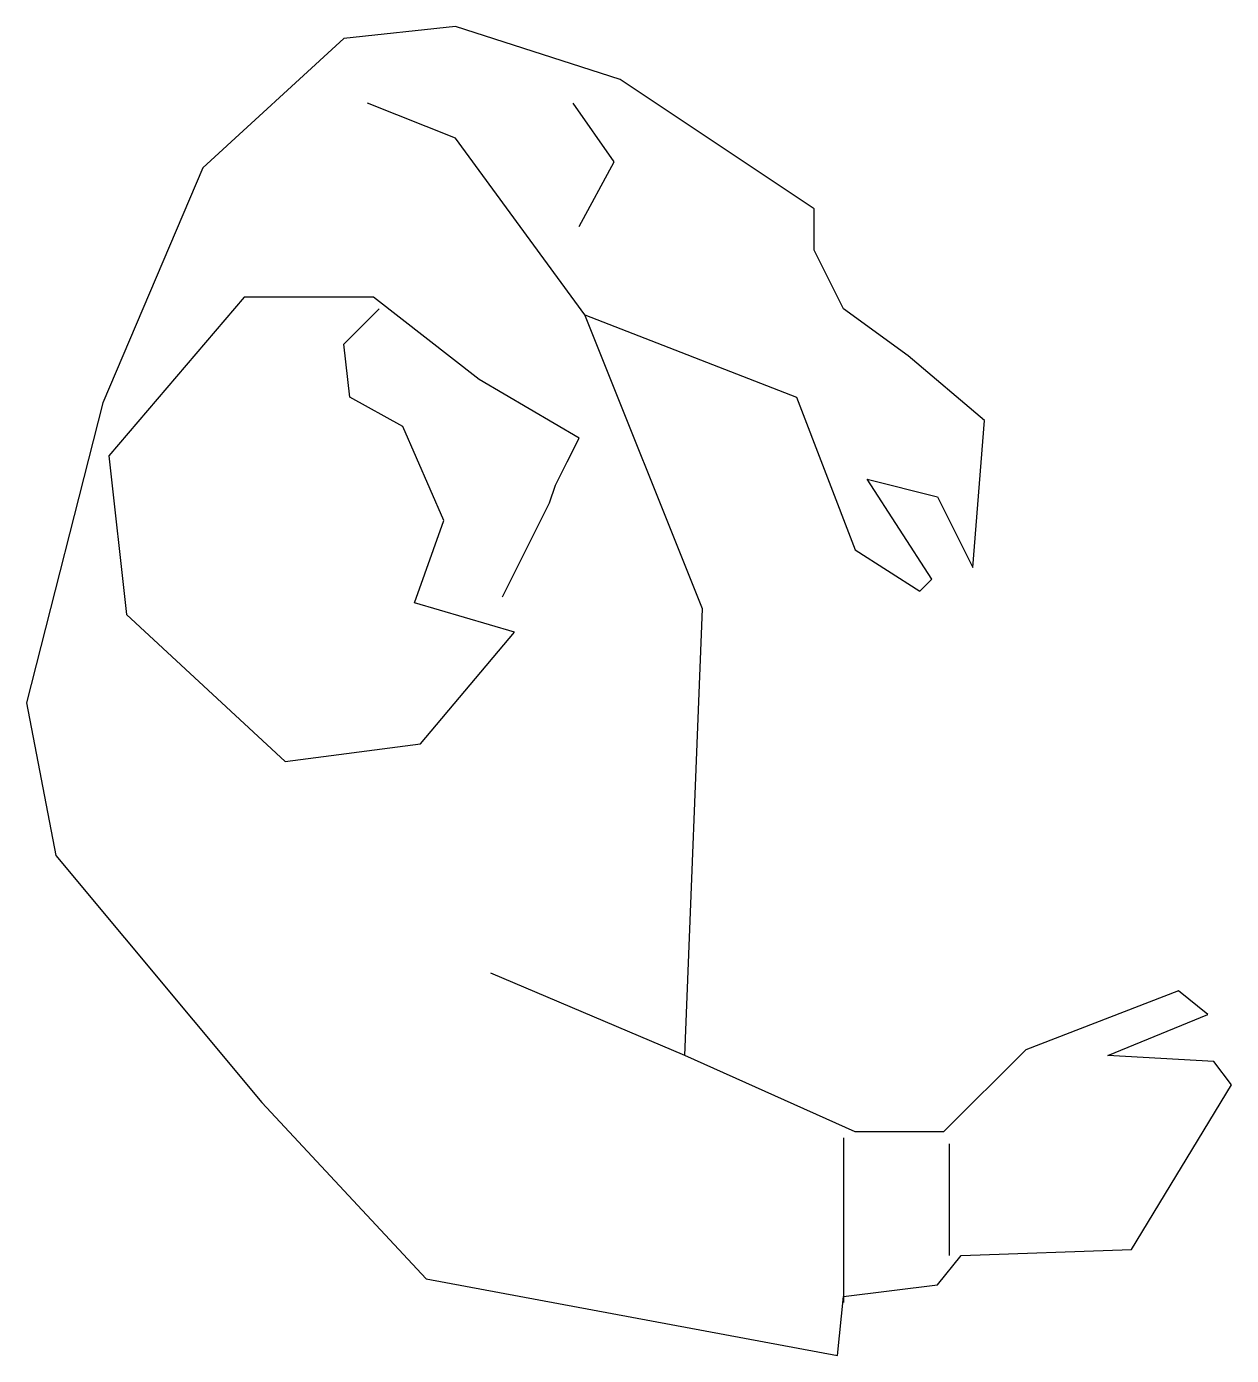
# Model space of a CAD drawing. Extents: x 222.3 to 244.9, y 156.4 to 181.4.
import ezdxf

# ---------------------------------------------------------------- set-up
doc = ezdxf.new("R2010")
doc.units = 0
doc.layers.get('0').update_dxf_attribs({"linetype": 'CONTINUOUS'})

msp = doc.modelspace()

# ---------------------------------------------------------------- linework, layer by layer
at = {"color": 0}
msp.add_lwpolyline([(234.672481, 162.034922), (235.003484, 170.42658), (232.796798, 175.947407), (236.768834, 174.401575), (237.872177, 171.530745), (239.085855, 170.757829), (239.306524, 170.978662), (238.092846, 172.855744), (239.416858, 172.524494), (240.078864, 171.199496), (240.299533, 173.959909), (238.865186, 175.174491), (237.651509, 176.057824), (237.099837, 177.161989), (237.099837, 177.934905), (233.458804, 180.364069), (230.369442, 181.357818), (228.27309, 181.136985), (225.625066, 178.707821), (223.749382, 174.291159), (222.315036, 168.659915), (222.866707, 165.789085), (226.728409, 161.15159), (229.817771, 157.839094), (237.541174, 156.403679), (237.651509, 157.507844), (239.416858, 157.728677), (239.858195, 158.28076), (243.057891, 158.391176), (244.933575, 161.48284), (244.602572, 161.924506), (242.616554, 162.034922), (244.492237, 162.807838), (243.940566, 163.249504), (241.071873, 162.145339), (239.527192, 160.599507), (237.872177, 160.599507)], close=True, dxfattribs=at)
for points in [[(232.796798, 175.947407), (230.369442, 179.259903), (228.714427, 179.922403)], [(232.686463, 177.603655), (233.348469, 178.818237), (232.576129, 179.922403)], [(231.252117, 170.647413), (232.134792, 172.414078), (232.245126, 172.745327), (232.465795, 173.186993), (232.686463, 173.62866), (230.81078, 174.732825), (228.824762, 176.278657), (226.397406, 176.278657), (223.859716, 173.29741), (224.190719, 170.316163), (227.169747, 167.55575), (229.707436, 167.886999), (231.472786, 169.984914), (229.597102, 170.536996), (230.148774, 172.082828), (229.376433, 173.849493), (228.383424, 174.401575), (228.27309, 175.395324), (228.935096, 176.057824)], [(234.672481, 162.034922), (231.031448, 163.580754)], [(237.651509, 160.489091), (237.651509, 157.397427)], [(239.637527, 160.378674), (239.637527, 158.28076)]]:
    msp.add_lwpolyline(points, dxfattribs=at)

doc.saveas('drawing.dxf')
